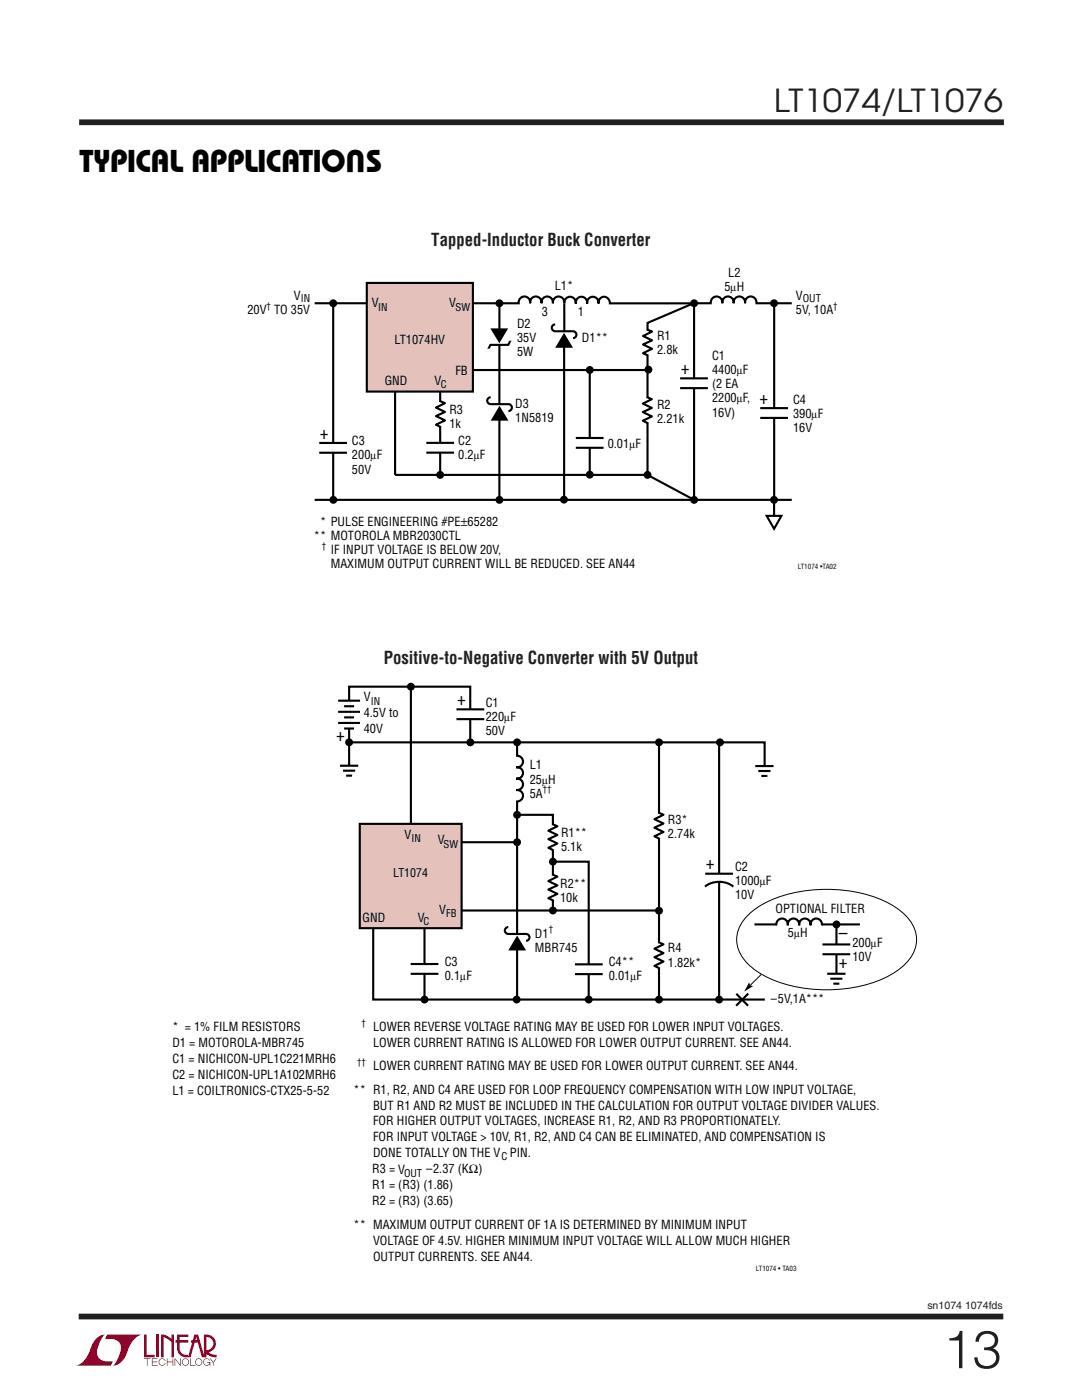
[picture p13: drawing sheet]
<svg xmlns="http://www.w3.org/2000/svg" width="216mm" height="279mm" viewBox="0 0 216 279" stroke-linecap="round" stroke-linejoin="round" font-family="sans-serif">
<defs><g id="words">
<text font-size="10.6" fill="#221f1f" x="188.2" y="273">13</text>
<text font-size="6.3" fill="#221f1f" x="154.4" y="22.4">LT1074/LT1076</text>
<g font-size="6.3">
<text x="72.8" y="29.9" transform="rotate(180 72.8 29.9)">U</text>
<text x="15.9" y="34.4">TYPICAL APPLICATIO S</text>
</g>
<g font-size="3.5" fill="#221f1f">
<text x="86.1" y="49">Tapped-Inductor Buck Converter</text>
<text x="76.6" y="132.4">Positive-to-Negative Converter with 5V Output</text>
</g>
<g font-size="3.5">
<text x="135.9" y="74.6">+</text>
<text x="151.6" y="80.6">+</text>
<text x="63.8" y="87.5">+</text>
<text x="91.2" y="140.7">+</text>
<text x="67" y="147.9">+</text>
<text x="140.9" y="173.5">+</text>
<text x="167.4" y="187.4">–</text>
<text x="167.4" y="193.3">+</text>
</g>
<g font-size="2.5">
<text x="58.6" y="59.8">V</text>
<text x="110.7" y="57.9">L1*</text>
<text x="144.6" y="58.1">5 H</text>
<text x="145.3" y="55.2">L2</text>
<text x="158.8" y="59.8">V</text>
<text x="49.4" y="62.6">20V TO 35V</text>
<text x="74.2" y="61.3">V</text>
<text x="89.6" y="61.3">V</text>
<text x="103.2" y="65.5">D2</text>
<text x="108.1" y="63.1">3</text>
<text x="115.3" y="63.1">1</text>
<text x="158.8" y="62.6">5V, 10A</text>
<text x="78.7" y="68.7">LT1074HV</text>
<text x="103.2" y="68.3">35V</text>
<text x="103.2" y="71.1">5W</text>
<text x="116.1" y="68.3">D1**</text>
<text x="131.1" y="67.9">R1</text>
<text x="131.1" y="70.7">2.8k</text>
<text x="142.1" y="71.9">C1</text>
<text x="76.8" y="76.7">GND</text>
<text x="86.7" y="76.7">V</text>
<text x="90.9" y="74.8">FB</text>
<text x="142.1" y="77.5">(2 EA</text>
<text x="142.1" y="74.7">4400 F</text>
<text x="89.7" y="82.5">R3</text>
<text x="102.8" y="81.4">D3</text>
<text x="131.1" y="81.6">R2</text>
<text x="142.1" y="80.3">2200 F,</text>
<text x="142.1" y="83.1">16V)</text>
<text x="158.2" y="80.6">C4</text>
<text x="158.2" y="83.4">390 F</text>
<text x="70.2" y="88.9">C3</text>
<text x="89.7" y="85.4">1k</text>
<text x="91.4" y="88.8">C2</text>
<text x="102.8" y="84.2">1N5819</text>
<text x="121.3" y="89.4">0.01 F</text>
<text x="131.1" y="84.5">2.21k</text>
<text x="158.2" y="86.3">16V</text>
<text x="70.2" y="94.5">50V</text>
<text x="70.2" y="91.7">200 F</text>
<text x="91.4" y="91.6">0.2 F</text>
<text x="62.7" y="107.7">** MOTOROLA MBR2030CTL</text>
<text x="63.9" y="104.9">* PULSE ENGINEERING #PE±65282</text>
<text x="66" y="110.6">IF INPUT VOLTAGE IS BELOW 20V,</text>
<text x="66" y="113.4">MAXIMUM OUTPUT CURRENT WILL BE REDUCED. SEE AN44</text>
<text x="72.6" y="140">V</text>
<text x="72.6" y="143.1">4.5V to</text>
<text x="96.9" y="141.1">C1</text>
<text x="96.9" y="143.9">220 F</text>
<text x="72.6" y="146.3">40V</text>
<text x="96.9" y="146.7">50V</text>
<text x="105.7" y="153.6">L1</text>
<text x="105.7" y="156.4">25 H</text>
<text x="105.7" y="159.2">5A</text>
<text x="80.7" y="167.4">V</text>
<text x="111.9" y="167">R1**</text>
<text x="133.3" y="164.4">R3*</text>
<text x="133.3" y="167.2">2.74k</text>
<text x="87.3" y="168.5">V</text>
<text x="111.9" y="169.8">5.1k</text>
<text x="146.7" y="173.7">C2</text>
<text x="111.8" y="177.2">R2**</text>
<text x="146.7" y="179.4">10V</text>
<text x="146.7" y="176.6">1000 F</text>
<text x="72.4" y="184">GND</text>
<text x="83.4" y="183.9">V</text>
<text x="87.6" y="182.5">V</text>
<text x="111.8" y="180">10k</text>
<text x="154.7" y="182.2">OPTIONAL FILTER</text>
<text x="106.7" y="187.1">D1</text>
<text x="106.7" y="190">MBR745</text>
<text x="133.3" y="190.1">R4</text>
<text x="157.2" y="187.1">5 H</text>
<text x="170.1" y="191.9">10V</text>
<text x="170.1" y="189">200 F</text>
<text x="88.8" y="192.7">C3</text>
<text x="88.8" y="195.5">0.1 F</text>
<text x="121.5" y="192.7">C4**</text>
<text x="121.5" y="195.5">0.01 F</text>
<text x="133.3" y="192.9">1.82k*</text>
<text x="153.8" y="200.2">–5V,1A***</text>
<text x="34.4" y="205.7">* = 1% FILM RESISTORS</text>
<text x="34.4" y="208.9">D1 = MOTOROLA-MBR745</text>
<text x="74.4" y="205.7">LOWER REVERSE VOLTAGE RATING MAY BE USED FOR LOWER INPUT VOLTAGES.</text>
<text x="74.4" y="208.9">LOWER CURRENT RATING IS ALLOWED FOR LOWER OUTPUT CURRENT. SEE AN44.</text>
<text x="34.4" y="212.1">C1 = NICHICON-UPL1C221MRH6</text>
<text x="34.4" y="215.3">C2 = NICHICON-UPL1A102MRH6</text>
<text x="74.4" y="213.6">LOWER CURRENT RATING MAY BE USED FOR LOWER OUTPUT CURRENT. SEE AN44.</text>
<text x="34.4" y="218.4">L1 = COILTRONICS-CTX25-5-52</text>
<text x="70.6" y="218.3">** R1, R2, AND C4 ARE USED FOR LOOP FREQUENCY COMPENSATION WITH LOW INPUT VOLTAGE,</text>
<text x="74.4" y="221.4">BUT R1 AND R2 MUST BE INCLUDED IN THE CALCULATION FOR OUTPUT VOLTAGE DIVIDER VALUES.</text>
<text x="74.4" y="224.6">FOR HIGHER OUTPUT VOLTAGES, INCREASE R1, R2, AND R3 PROPORTIONATELY.</text>
<text x="74.4" y="227.8">FOR INPUT VOLTAGE &gt; 10V, R1, R2, AND C4 CAN BE ELIMINATED, AND COMPENSATION IS</text>
<text x="74.4" y="231">DONE TOTALLY ON THE V</text>
<text x="101.7" y="231">PIN.</text>
<text x="74.3" y="234.1">R3 = V</text>
<text x="74.3" y="237.3">R1 = (R3) (1.86)</text>
<text x="85" y="234.1">–2.37 (KΩ)</text>
<text x="70.6" y="245.3">** MAXIMUM OUTPUT CURRENT OF 1A IS DETERMINED BY MINIMUM INPUT</text>
<text x="74.3" y="240.5">R2 = (R3) (3.65)</text>
<text x="74.4" y="248.4">VOLTAGE OF 4.5V. HIGHER MINIMUM INPUT VOLTAGE WILL ALLOW MUCH HIGHER</text>
<text x="74.4" y="251.6">OUTPUT CURRENTS. SEE AN44.</text>
</g>
<text font-size="2.4" x="78.5" y="175">LT1074</text>
<g font-size="2.1">
<text x="145.8" y="58.1">µ</text>
<text x="60" y="60.3">IN</text>
<text x="75.5" y="62">IN</text>
<text x="90.9" y="62">SW</text>
<text x="160.2" y="60.3">OUT</text>
<text x="87.9" y="77.4">C</text>
<text x="147" y="74.7">µ</text>
<text x="147" y="80.3">µ</text>
<text x="161.9" y="83.4">µ</text>
<text x="125.6" y="89.4">µ</text>
<text x="73.9" y="91.7">µ</text>
<text x="94.5" y="91.6">µ</text>
<text x="74" y="140.6">IN</text>
<text x="100.6" y="143.9">µ</text>
<text x="108.2" y="156.4">µ</text>
<text x="82.1" y="168">IN</text>
<text x="88.5" y="169.2">SW</text>
<text x="151.6" y="176.6">µ</text>
<text x="84.5" y="184.6">C</text>
<text x="89" y="183">FB</text>
<text x="158.4" y="187.1">µ</text>
<text x="173.8" y="189">µ</text>
<text x="91.8" y="195.5">µ</text>
<text x="125.8" y="195.5">µ</text>
<text x="100.1" y="231.4">C</text>
<text x="80.6" y="234.9">OUT</text>
</g>
<text font-size="2.1" fill="#221f1f" x="185" y="261.3">sn1074 1074fds</text>
<g font-size="1.8">
<text x="53.2" y="61.6">†</text>
<text x="166.3" y="61.6">†</text>
<text x="64.2" y="109.5">†</text>
<text x="108.3" y="158.1">††</text>
<text x="109.5" y="186.1">†</text>
<text x="72.2" y="204.7">†</text>
<text x="71.3" y="212.5">††</text>
</g>
<g font-size="1.4">
<text x="159.2" y="113.6">LT1074 •TA02</text>
<text x="150.8" y="253.7">LT1074 • TA03</text>
</g>
</g></defs>
<path d="M15.8 24.4h184.5M15.7 262.7h184.5" fill="none" stroke="#221f1f" stroke-width="1.1" stroke-linecap="butt"/>
<g fill="#900027">
<path d="M28.8 266.3h.5v4.1h1.6v.5h-2.1z"/>
<path d="M19.4 266.9l1-.5 .5-.1-.1 .1a6.3 6.3 0 0 0-1.4 4.1 2.58 2.58 0 0 0 3.1 1.2l-.4 .9-7-.1a4.9 4.9 0 0 0 3.1-3.8l.4-.7z"/>
<path d="M21.4 266.3h7a4.9 4.9 0 0 0-3.1 3.8 3.3 3.3 0 0 1-2.7 2.5l.1-.1a6.3 6.3 0 0 0 1.4-4.1 2.58 2.58 0 0 0-3.2-1.2z"/>
<path d="M31.2 266.3h.5v4.6h-.5z"/>
<path d="M32.1 266.3l1.1 .2 1 .7v-.9h.5v4.6h-.5v-3.1l-1.6-.9v4h-.5z"/>
<path d="M28.7 271.1h1.3v.1h-.6v1.4h-.1v-1.4h-.6z"/>
<path d="M30.3 271.1h1.1v.1h-1v.5h1v.2h-1v.5h1.1v.2h-1.2z"/>
<path d="M33.3 271.1h.1v.6h1v-.6h.2v1.5h-.2v-.7h-1v.7h-.1z"/>
<path d="M34.8 271.1h.2l1 1.3v-1.3h.1v1.5l-1.1-1.3v1.3h-.2z"/>
<path d="M37.9 271.1h.2v1.3h.9v.2h-1.1z"/>
<path d="M41.9 271.1h.1l.5 .7 .6-.7h.1l-.6 .9v.6h-.1v-.7z"/>
<path d="M35.3 266.3h2.3v.5h-1.8v.7h1.8v.5h-1.8v1.1a1.32 1.32 0 0 0 1.7 1.3v.5l1.3-4.6h.7l1.2 4.1v-4.1a1.85 1.85 0 0 1 2.3 1.4 1.85 1.85 0 0 1-1.4 2.2l.7 .4 .9 .1v.5l-1.1-.2-1.1-.6v-.6a1.35 1.35 0 0 0 1.6-1.2 1.35 1.35 0 0 0-1.4-1.5v4.1h-.9l-.8-2.9h-1.4v-.5h1.2l-.1-.7-1.2 4.1a2.06 2.06 0 0 1-2.6-1.3l-.1-1.6h-.3v-.5h.3z"/>
<path d="M36.5 271.3a.72 .72 0 0 1 1.1 .1 .72 .72 0 0 1-.4 1.1 .72 .72 0 0 1-.9-.7h.1a.59 .59 0 0 0 .9 .5 .59 .59 0 0 0 .1-.9 .59 .59 0 0 0-.9 .2l-.1 .2h-.1z"/>
<path d="M39.1 271.3a.72 .72 0 0 1 1.2 .1 .72 .72 0 0 1-.4 1.1 .72 .72 0 0 1-1-.7h.2a.59 .59 0 0 0 .8 .5 .59 .59 0 0 0 .2-.9 .59 .59 0 0 0-1 .2v.2h-.2z"/>
<path d="M40.7 271.3a.72 .72 0 0 1 1.2 .3h-.1a.59 .59 0 0 0-.9-.2 .59 .59 0 0 0 .1 .9 .59 .59 0 0 0 .8-.3h-.5v-.2h.7v.8h-.2v-.3a.73 .73 0 0 1-1 .1 .73 .73 0 0 1-.1-1.1z"/>
<path d="M31.8 271.3a.71 .71 0 0 1 1.3 .3h-.2a.59 .59 0 0 0-.9-.3 .59 .59 0 0 0 0 1 .59 .59 0 0 0 .9-.3h.1a.73 .73 0 0 1-1 .4 .73 .73 0 0 1-.2-1.1z"/>
</g>
<path d="M63.7 90.4h5.5M63.7 88.4h5.5M85.1 90.3h5.5M85.1 88.4h5.5" fill="none" stroke="#000" stroke-width=".42"/>
<path d="M73.2 56.5h21.2v21.6h-21.2z" fill="#e5c1bc"/>
<g fill="none" stroke="#000" stroke-width=".42">
<path d="M73.2 56.5h21.2v21.6h-21.2zM62.8 60.5h10.4M66.5 60.5v27.9M87.8 78.1v10.2M94.4 60.5h9.1a1.16 1.16 0 0 1 1.1-1.3 1.16 1.16 0 0 1 1.2 1.3 1.15 1.15 0 0 1 1.1-1.3 1.15 1.15 0 0 1 1.1 1.3 1.15 1.15 0 0 1 1.2-1.3 1.15 1.15 0 0 1 1.1 1.3 1.16 1.16 0 0 1 1.2-1.3 1.16 1.16 0 0 1 1.1 1.3M94.4 73.8h34.8M97.9 79.3a.69 .69 0 0 0-.7 .7 .69 .69 0 0 0 .7 .7h3.6a.69 .69 0 0 1 .6 .6 .69 .69 0 0 1-.6 .7M99.6 68.8v31M99.7 60.5v5.6M102 67.7l-.6 1.1h-3.5l-.6 1.2M110.8 64.7a.69 .69 0 0 0-.7 .7 .69 .69 0 0 0 .7 .7h3.5a.69 .69 0 0 1 .7 .7 .69 .69 0 0 1-.7 .7M112.6 68.2v31.6"/>
<path d="M117.7 74v13.3M129.1 79.2l1 .5-1.8 .8 1.8 .9-1.8 .8 1.8 .9-1.8 .9 .9 .4M129.1 65.7l1 .5-1.8 .9 1.8 .8-1.8 .8 1.8 .9-1.8 .9 1 .5M129.2 74.2v20.6h-50.4v-16.7M135.7 75.5h5.6M135.7 77.5h5.6M138.5 60.5l-9.3 3.9v9.8M138.5 60.5h-16.8a1.15 1.15 0 0 0-1.2-1.3 1.15 1.15 0 0 0-1.1 1.4 1.15 1.15 0 0 0-1.1-1.4 1.15 1.15 0 0 0-1.2 1.4 1.15 1.15 0 0 0-1.1-1.4 1.15 1.15 0 0 0-1.1 1.4 1.16 1.16 0 0 0-1.2-1.4 1.16 1.16 0 0 0-1.1 1.4M138.5 77.5v22.3h-75.7M154.5 60.5v21M158 60.5h-7.1a1.16 1.16 0 0 0-1.1-1.3 1.16 1.16 0 0 0-1.1 1.3 1.15 1.15 0 0 0-1.2-1.3 1.15 1.15 0 0 0-1.1 1.3 1.15 1.15 0 0 0-1.1-1.3 1.15 1.15 0 0 0-1.2 1.3 1.17 1.17 0 0 0-1.1-1.3 1.17 1.17 0 0 0-1.2 1.3h-3.3v15M66.5 90.3v9.4"/>
<path d="M87.8 80l1 .5-1.8 .8 1.8 .9-1.8 .8 1.8 .9-1.8 .9 1 .4M87.8 90.4v4.4M114.9 87.4h5.5M114.9 89.4h5.5M117.7 89.4v5.3M129.2 94.8l9.3 5v.2M138.5 99.8h19.5M151.7 81.5h5.5M151.7 83.4h5.5M154.5 83.4v16.4M153 103h2.9l-1.4 2.5zM154.5 100v3"/>
<path d="M82 137v27.4M93.8 148.2v-11.2h-24.1v11.2h73.8v51.3h-69v-14.1M92.1 168.1h11.1M84.7 185.3v14.2M92.2 181.7h39.2"/>
</g>
<g fill="#000">
<path d="M97.8 65.5h3.6l-1.8 3zM112.5 66.4l1.8 3h-3.5zM99.7 81l1.8 3h-3.6z"/>
<circle cx="66.5" cy="60.5" r=".79"/>
<circle cx="99.7" cy="60.5" r=".79"/>
<circle cx="117.7" cy="73.8" r=".79"/>
<circle cx="129.4" cy="73.8" r=".79"/>
<circle cx="138.5" cy="60.5" r=".79"/>
<circle cx="154.4" cy="60.5" r=".79"/>
<circle cx="66.5" cy="99.8" r=".79"/>
<circle cx="87.8" cy="94.8" r=".79"/>
<circle cx="99.7" cy="99.8" r=".79"/>
<circle cx="112.5" cy="99.7" r=".79"/>
<circle cx="117.7" cy="94.7" r=".79"/>
<circle cx="129.2" cy="94.8" r=".79"/>
<circle cx="138.5" cy="99.8" r=".79"/>
<circle cx="154.4" cy="99.8" r=".79"/>
</g>
<path d="M112.6 60.6v5.5z" fill="#000" stroke="#000" stroke-width=".42"/>
<path d="M96.7 69.9h1.2M99.6 66.6v2.2M101.3 67.6h1.2M112.6 66.2v2.2M129.2 79.4v4.9M129.2 66v4.8M87.9 80.2v4.9M99.7 80.7v2.2" fill="none" stroke="#fff" stroke-width=".71" stroke-linecap="butt"/>
<path d="M71.8 164.4h20.3v20.8h-20.3z" fill="#e5c1bc"/>
<g fill="none" stroke="#000" stroke-width=".42">
<path d="M67.5 139.8h4.3M67.5 142.1h4.3M67.5 144.3h4.3M67.8 152.8h3.7M68.4 153.8h2.5M68.7 140.9h2M68.7 143.2h2M68.7 145.4h1.9M69.1 154.8h1.2M69.7 148.1v4.8M91.1 141.6h5.5M91.1 143.5h5.5"/>
<path d="M103 150.8a1.16 1.16 0 0 1 1.4 1.2 1.16 1.16 0 0 1-1.4 1.1 1.15 1.15 0 0 1 1.4 1.2 1.15 1.15 0 0 1-1.4 1.1 1.15 1.15 0 0 1 1.4 1.1 1.15 1.15 0 0 1-1.4 1.2 1.16 1.16 0 0 1 1.4 1.1 1.16 1.16 0 0 1-1.4 1.1M103.2 148v51.5M131.5 148.2v51.3M143.5 148.2h9.1v4.7M150.7 152.9h3.7M151.3 153.9h2.4M151.9 154.9h1.2M71.8 164.4h20.3v20.8h-20.3zM103.2 162.6h7.1v19.1M110.2 164.5l1 .4-1.8 .9 1.8 .8-1.8 .9 1.8 .8-1.8 .9 1 .5M110.2 174.5l1 .4-1.8 .9 1.8 .9-1.8 .8 1.8 .9-1.8 .8 1 .5M110.4 172h7.1v27.5"/>
<path d="M131.4 162.2l1 .4-1.8 .9 1.8 .9-1.8 .8 1.8 .8-1.8 .9 1 .5M140.7 176.9a4.7 4.7 0 0 1 5.6 0M140.7 174.4h5.6M81.9 192.4h5.6M81.9 194.3h5.6M101.4 185a.68 .68 0 0 0-.7 .7 .68 .68 0 0 0 .7 .7h3.6a.69 .69 0 0 1 .7 .7 .69 .69 0 0 1-.7 .7M114.7 192.5h5.6M114.7 194.4h5.6M131.4 188l1 .5-1.8 .8 1.8 .9-1.8 .8 1.8 .9-1.8 .9 1 .4M143.5 199.5h9.1M146.9 198.3l2.4 2.4M149.3 198.3l-2.4 2.4"/>
<path d="M150.5 184.5h21.1M154.9 184.7a1.16 1.16 0 0 1 1.1-1.4 1.16 1.16 0 0 1 1.2 1.4 1.15 1.15 0 0 1 1.1-1.4 1.15 1.15 0 0 1 1.2 1.4 1.15 1.15 0 0 1 1.1-1.4 1.15 1.15 0 0 1 1.1 1.4 1.16 1.16 0 0 1 1.2-1.4 1.16 1.16 0 0 1 1.1 1.4M164.1 188.5h5.6M164.1 190.4h5.6M165.1 194.3h3.6M165.7 195.3h2.4M166.3 196.3h1.2M166.9 184.5v9.9"/>
</g>
<g fill="#000">
<path d="M103.2 186.7l1.8 3h-3.6zM149.5 196.1l.2 .6 .6 .1-1.8 1.1z"/>
<circle cx="82" cy="137" r=".79"/>
<circle cx="69.7" cy="148.2" r=".79"/>
<circle cx="93.9" cy="148.2" r=".79"/>
<circle cx="103.2" cy="148.2" r=".79"/>
<circle cx="131.5" cy="148.2" r=".79"/>
<circle cx="143.7" cy="148.2" r=".79"/>
<circle cx="103.2" cy="168.1" r=".79"/>
<circle cx="103.2" cy="162.6" r=".79"/>
<circle cx="110.3" cy="172" r=".79"/>
<circle cx="84.7" cy="199.5" r=".79"/>
<circle cx="103.1" cy="199.5" r=".79"/>
<circle cx="110.3" cy="181.7" r=".79"/>
<circle cx="117.5" cy="199.5" r=".79"/>
<circle cx="131.5" cy="181.8" r=".79"/>
<circle cx="131.5" cy="199.5" r=".79"/>
<circle cx="143.5" cy="199.5" r=".79"/>
<circle cx="166.9" cy="184.5" r=".79"/>
</g>
<path d="M69.7 139.9v5.5M110.3 164.6v4.9M110.3 174.7v4.9M131.5 162.3v4.9M84.7 192.4v1.9M131.5 188.2v4.9" fill="none" stroke="#fff" stroke-width=".62" stroke-linecap="butt"/>
<path d="M93.9 141.6v1.9M103.2 150.9v9M143.5 174.4v1.6M103.2 186.4v2.2M117.5 192.5v1.9M155 184.5h9M166.9 188.5v1.9" fill="none" stroke="#fff" stroke-width=".71" stroke-linecap="butt"/>
<path d="M69.7 152.8v2.3M152.5 152.9v2.2M166.9 194.4v2.2" fill="none" stroke="#fff" stroke-width=".97" stroke-linecap="butt"/>
<path d="M149.4 182.5a20.8 20.8 0 0 1 11.7-4.8 27.7 27.7 0 0 1 17.2 3.1 8.5 8.5 0 0 1 4.6 6.7 7.6 7.6 0 0 1-3.5 5.9 25.6 25.6 0 0 1-16.4 4.1 23.5 23.5 0 0 1-12.5-4.1 7.3 7.3 0 0 1-3.4-7 7.5 7.5 0 0 1 2.3-3.9zM151.9 194.5l-2.2 2.2" fill="none" stroke="#000" stroke-width=".2"/>
<use href="#words"/>
</svg>
